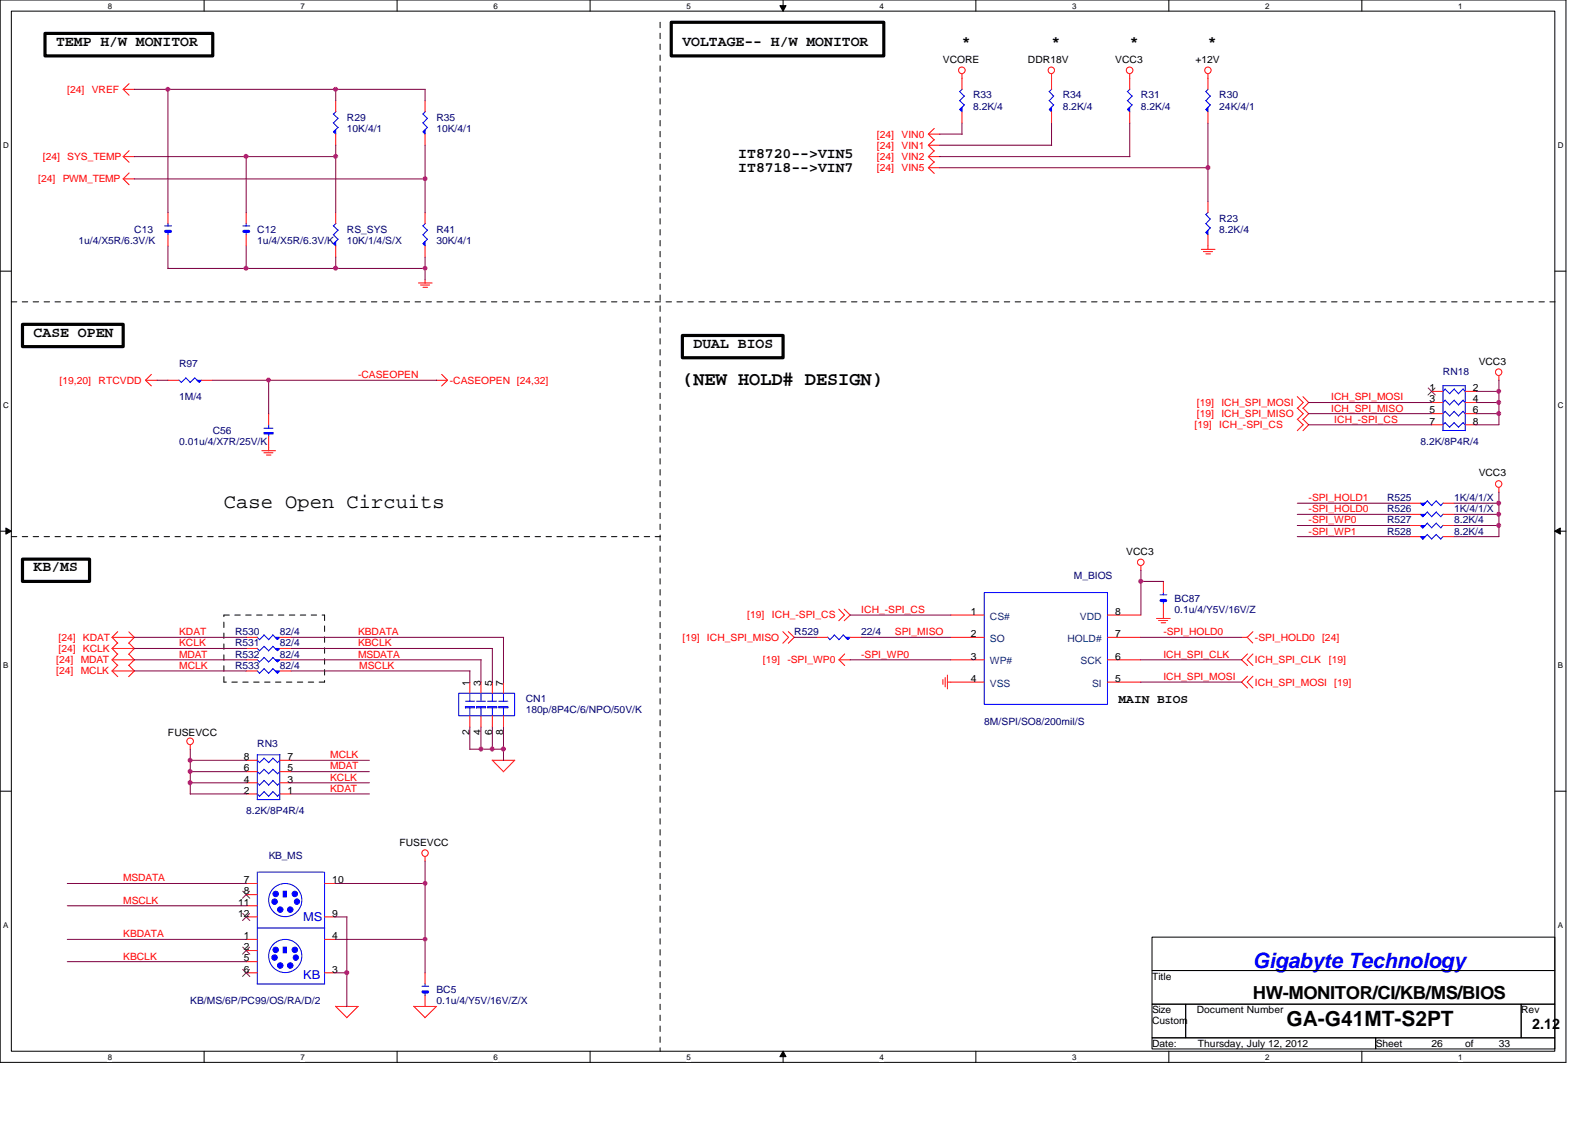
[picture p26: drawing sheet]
<svg xmlns="http://www.w3.org/2000/svg" width="297mm" height="210mm" viewBox="0 0 297 210" stroke-linecap="round" stroke-linejoin="round" font-family="sans-serif">
<defs><g id="words">
<text font-size="3.9" fill="#00f" x="233.3" y="180.2">Gigabyte Technology</text>
<text font-size="3.9" x="239.6" y="191.1">GA-G41MT-S2PT</text>
<text font-size="3.8" x="41.7" y="94.7">Case Open Circuits</text>
<text font-size="3.6" x="127.1" y="71.6">(NEW HOLD# DESIGN)</text>
<text font-size="3.3" x="233.3" y="186">HW-MONITOR/CI/KB/MS/BIOS</text>
<g font-size="2.7">
<text x="10.5" y="8.5">TEMP H/W MONITOR</text>
<text x="127.1" y="8.5">VOLTAGE-- H/W MONITOR</text>
<text x="179.1" y="8.5">*</text>
<text x="195.8" y="8.5">*</text>
<text x="210.4" y="8.5">*</text>
<text x="224.9" y="8.5">*</text>
<text x="137.5" y="29.3">IT8720--&gt;VIN5</text>
<text x="137.5" y="32.1">IT8718--&gt;VIN7</text>
<text x="6.3" y="62.7">CASE OPEN</text>
<text x="129.2" y="64.8">DUAL BIOS</text>
<text x="6.3" y="106.4">KB/MS</text>
<text x="285.4" y="191.6">2.12</text>
</g>
<text font-size="2.3" x="208.3" y="131">MAIN BIOS</text>
<g font-size="2.3" fill="#00f">
<text x="56.5" y="171.6">MS</text>
<text x="56.5" y="182.2">KB</text>
</g>
<g font-size="1.9">
<text x="175.6" y="11.7">VCORE</text>
<text x="191.4" y="11.7">DDR18V</text>
<text x="207.7" y="11.7">VCC3</text>
<text x="222.7" y="11.7">+12V</text>
<text x="275.4" y="67.9">VCC3</text>
<text x="266.2" y="72.9">1</text>
<text x="266.2" y="74.9">3</text>
<text x="266.2" y="77">5</text>
<text x="274.3" y="72.9">2</text>
<text x="274.3" y="74.9">4</text>
<text x="274.3" y="77">6</text>
<text x="266.2" y="79.1">7</text>
<text x="274.3" y="79.1">8</text>
<text x="275.4" y="88.7">VCC3</text>
<text x="209.8" y="103.3">VCC3</text>
<text x="180.8" y="114.5">1</text>
<text x="180.8" y="118.7">2</text>
<text x="207.7" y="118.7">7</text>
<text x="207.7" y="114.5">8</text>
<text x="180.8" y="122.9">3</text>
<text x="207.7" y="122.9">6</text>
<text x="87.5" y="127.7" transform="rotate(-90 87.5 127.7)">1</text>
<text x="89.5" y="127.7" transform="rotate(-90 89.5 127.7)">3</text>
<text x="91.6" y="127.7" transform="rotate(-90 91.6 127.7)">5</text>
<text x="93.7" y="127.7" transform="rotate(-90 93.7 127.7)">7</text>
<text x="180.8" y="127">4</text>
<text x="207.7" y="127">5</text>
<text x="31.3" y="137.1">FUSEVCC</text>
<text x="87.5" y="136.9" transform="rotate(-90 87.5 136.9)">2</text>
<text x="89.5" y="136.9" transform="rotate(-90 89.5 136.9)">4</text>
<text x="91.6" y="136.9" transform="rotate(-90 91.6 136.9)">6</text>
<text x="93.7" y="136.9" transform="rotate(-90 93.7 136.9)">8</text>
<text x="45.4" y="143.7">6</text>
<text x="45.4" y="141.6">8</text>
<text x="53.5" y="143.7">5</text>
<text x="53.5" y="141.6">7</text>
<text x="45.4" y="147.8">2</text>
<text x="45.4" y="145.8">4</text>
<text x="53.5" y="147.8">1</text>
<text x="53.5" y="145.8">3</text>
<text x="74.4" y="157.5">FUSEVCC</text>
<text x="45.4" y="164.5">7</text>
<text x="45.4" y="166.6">8</text>
<text x="61.9" y="164.5">10</text>
<text x="44.4" y="168.7">11</text>
<text x="44.4" y="170.7">12</text>
<text x="61.9" y="170.7">9</text>
<text x="45.4" y="174.9">1</text>
<text x="45.4" y="177">2</text>
<text x="45.4" y="179.1">5</text>
<text x="61.9" y="174.9">4</text>
<text x="45.4" y="181.1">6</text>
<text x="61.9" y="181.1">3</text>
<text x="214.5" y="182.5">Title</text>
<text x="214.5" y="190.8">Custom</text>
<text x="214.5" y="188.7">Size</text>
<text x="222.9" y="188.7">Document Number</text>
<text x="283.3" y="188.7">Rev</text>
<text x="214.5" y="195">Date:</text>
<text x="223.1" y="195">Thursday, July 12, 2012</text>
<text x="256.2" y="195">Sheet</text>
<text x="266.6" y="195">26</text>
<text x="272.9" y="195">of</text>
<text x="279.1" y="195">33</text>
</g>
<g font-size="1.9" fill="#f00">
<text x="12.5" y="17.3">[24]</text>
<text x="17.1" y="17.3">VREF</text>
<text x="8" y="29.8">[24]</text>
<text x="12.5" y="29.8">SYS_TEMP</text>
<text x="163.3" y="25.7">[24]</text>
<text x="163.3" y="27.7">[24]</text>
<text x="163.3" y="29.8">[24]</text>
<text x="167.9" y="25.7">VIN0</text>
<text x="167.9" y="27.7">VIN1</text>
<text x="167.9" y="29.8">VIN2</text>
<text x="7.1" y="34">[24]</text>
<text x="11.7" y="34">PWM_TEMP</text>
<text x="163.3" y="31.9">[24]</text>
<text x="167.9" y="31.9">VIN5</text>
<text x="11.1" y="71.5">[19,20]</text>
<text x="18.4" y="71.5">RTCVDD</text>
<text x="66.7" y="70.4">-CASEOPEN</text>
<text x="83.8" y="71.5">-CASEOPEN [24,32]</text>
<text x="222.9" y="75.6">[19]</text>
<text x="222.9" y="77.7">[19]</text>
<text x="227.5" y="75.6">ICH_SPI_MOSI</text>
<text x="227.5" y="77.7">ICH_SPI_MISO</text>
<text x="247.9" y="74.6">ICH_SPI_MOSI</text>
<text x="247.9" y="76.7">ICH_SPI_MISO</text>
<text x="222.5" y="79.8">[19]</text>
<text x="227.1" y="79.8">ICH_-SPI_CS</text>
<text x="248.5" y="78.7">ICH_-SPI_CS</text>
<text x="243.7" y="95.4">-SPI_HOLD0</text>
<text x="243.7" y="93.3">-SPI_HOLD1</text>
<text x="243.7" y="99.6">-SPI_WP1</text>
<text x="243.7" y="97.5">-SPI_WP0</text>
<text x="10.9" y="119.4">[24]</text>
<text x="15.4" y="119.4">KDAT</text>
<text x="33.4" y="118.3">KDAT</text>
<text x="66.7" y="118.3">KBDATA</text>
<text x="127.1" y="119.4">[19]</text>
<text x="131.7" y="119.4">ICH_SPI_MISO</text>
<text x="139.1" y="115.2">[19]</text>
<text x="143.8" y="115.2">ICH_-SPI_CS</text>
<text x="160.4" y="114.2">ICH_-SPI_CS</text>
<text x="166.7" y="118.3">SPI_MISO</text>
<text x="216.7" y="118.3">-SPI_HOLD0</text>
<text x="233.7" y="119.4">-SPI_HOLD0</text>
<text x="246.2" y="119.4">[24]</text>
<text x="10.5" y="125.6">[24]</text>
<text x="10.5" y="123.5">[24]</text>
<text x="10.9" y="121.5">[24]</text>
<text x="15" y="125.6">MCLK</text>
<text x="15" y="123.5">MDAT</text>
<text x="15.4" y="121.5">KCLK</text>
<text x="33.4" y="124.6">MCLK</text>
<text x="33.4" y="122.5">MDAT</text>
<text x="33.4" y="120.4">KCLK</text>
<text x="66.7" y="122.5">MSDATA</text>
<text x="66.7" y="120.4">KBCLK</text>
<text x="66.9" y="124.6">MSCLK</text>
<text x="142.1" y="123.5">[19]</text>
<text x="146.6" y="123.5">-SPI_WP0</text>
<text x="160.4" y="122.5">-SPI_WP0</text>
<text x="216.7" y="122.5">ICH_SPI_CLK</text>
<text x="233.7" y="123.5">ICH_SPI_CLK</text>
<text x="247.5" y="123.5">[19]</text>
<text x="216.7" y="126.7">ICH_SPI_MOSI</text>
<text x="233.7" y="127.7">ICH_SPI_MOSI</text>
<text x="248.5" y="127.7">[19]</text>
<text x="61.5" y="143.3">MDAT</text>
<text x="61.5" y="141.2">MCLK</text>
<text x="61.5" y="147.5">KDAT</text>
<text x="61.5" y="145.4">KCLK</text>
<text x="22.9" y="164.1">MSDATA</text>
<text x="22.9" y="168.3">MSCLK</text>
<text x="22.9" y="174.5">KBDATA</text>
<text x="22.9" y="178.7">KBCLK</text>
</g>
<g font-size="1.9" fill="#000080">
<text x="64.6" y="22.5">R29</text>
<text x="81.3" y="22.5">R35</text>
<text x="181.2" y="18.3">R33</text>
<text x="181.2" y="20.4">8.2K/4</text>
<text x="197.9" y="18.3">R34</text>
<text x="197.9" y="20.4">8.2K/4</text>
<text x="212.5" y="18.3">R31</text>
<text x="212.5" y="20.4">8.2K/4</text>
<text x="227.1" y="18.3">R30</text>
<text x="227.1" y="20.4">24K/4/1</text>
<text x="64.6" y="24.6">10K/4/1</text>
<text x="81.3" y="24.6">10K/4/1</text>
<text x="227.1" y="41.3">R23</text>
<text x="14.6" y="45.4">1u/4/X5R/6.3V/K</text>
<text x="25" y="43.3">C13</text>
<text x="47.9" y="43.3">C12</text>
<text x="47.9" y="45.4">1u/4/X5R/6.3V/K</text>
<text x="64.6" y="43.3">RS_SYS</text>
<text x="64.6" y="45.4">10K/1/4/S/X</text>
<text x="81.3" y="43.3">R41</text>
<text x="81.3" y="45.4">30K/4/1</text>
<text x="227.1" y="43.3">8.2K/4</text>
<text x="33.4" y="68.3">R97</text>
<text x="268.7" y="69.8">RN18</text>
<text x="33.4" y="74.6">1M/4</text>
<text x="33.4" y="82.9">0.01u/4/X7R/25V/K</text>
<text x="39.6" y="80.8">C56</text>
<text x="264.5" y="82.9">8.2K/8P4R/4</text>
<text x="258.3" y="93.3">R525</text>
<text x="258.3" y="95.4">R526</text>
<text x="270.8" y="93.3">1K/4/1/X</text>
<text x="270.8" y="95.4">1K/4/1/X</text>
<text x="258.3" y="97.5">R527</text>
<text x="258.3" y="99.6">R528</text>
<text x="270.8" y="97.5">8.2K/4</text>
<text x="270.8" y="99.6">8.2K/4</text>
<text x="200" y="107.9">M_BIOS</text>
<text x="218.7" y="112.1">BC87</text>
<text x="43.8" y="118.3">R530</text>
<text x="52.1" y="118.3">82/4</text>
<text x="147.9" y="118.3">R529</text>
<text x="160.4" y="118.3">22/4</text>
<text x="218.7" y="114.2">0.1u/4/Y5V/16V/Z</text>
<text x="43.8" y="124.6">R533</text>
<text x="43.8" y="122.5">R532</text>
<text x="43.8" y="120.4">R531</text>
<text x="52.1" y="124.6">82/4</text>
<text x="52.1" y="122.5">82/4</text>
<text x="52.1" y="120.4">82/4</text>
<text x="97.9" y="130.8">CN1</text>
<text x="97.9" y="132.9">180p/8P4C/6/NPO/50V/K</text>
<text x="183.3" y="135">8M/SPI/SO8/200mil/S</text>
<text x="47.9" y="139.1">RN3</text>
<text x="45.8" y="151.6">8.2K/8P4R/4</text>
<text x="50" y="160">KB_MS</text>
<text x="81.3" y="185">BC5</text>
<text x="35.4" y="187.1">KB/MS/6P/PC99/OS/RA/D/2</text>
<text x="81.3" y="187.1">0.1u/4/Y5V/16V/Z/X</text>
</g>
<g font-size="1.9" fill="#004080">
<text x="184.4" y="115.4">CS#</text>
<text x="184.4" y="119.5">SO</text>
<text x="198.8" y="119.5">HOLD#</text>
<text x="201.1" y="115.4">VDD</text>
<text x="184.4" y="123.7">WP#</text>
<text x="201.2" y="123.7">SCK</text>
<text x="184.4" y="127.9">VSS</text>
<text x="203.4" y="127.9">SI</text>
</g>
<g font-size="1.5">
<text x="20.1" y="1.6">8</text>
<text x="56" y="1.6">7</text>
<text x="91.9" y="1.6">6</text>
<text x="127.8" y="1.6">5</text>
<text x="163.8" y="1.6">4</text>
<text x="199.7" y="1.6">3</text>
<text x="235.6" y="1.6">2</text>
<text x="271.6" y="1.6">1</text>
<text x=".6" y="27.6">D</text>
<text x="290.1" y="27.6">D</text>
<text x=".6" y="76.1">C</text>
<text x="290.1" y="76.1">C</text>
<text x=".6" y="124.5">B</text>
<text x="290.1" y="124.5">B</text>
<text x=".6" y="172.9">A</text>
<text x="290.1" y="172.9">A</text>
<text x="20.1" y="197.4">8</text>
<text x="56" y="197.4">7</text>
<text x="91.9" y="197.4">6</text>
<text x="127.8" y="197.4">5</text>
<text x="163.8" y="197.4">4</text>
<text x="199.7" y="197.4">3</text>
<text x="235.6" y="197.4">2</text>
<text x="271.6" y="197.4">1</text>
</g>
</g></defs>
<path d="M0 0h291.6v197.9h-291.6zM2.1 2.1h287.5v193.7h-287.5z" fill="none" stroke="#000" stroke-width=".19"/>
<g fill="#fff">
<path d="M20.1 .3h.8v1.6h-.8z"/>
<path d="M20.1 196h.8v1.7h-.8z"/>
</g>
<path d="M38 0v2.1M38 195.8v2.1" fill="none" stroke="#000" stroke-width=".19"/>
<g fill="#fff">
<path d="M56 .3h.8v1.6h-.8z"/>
<path d="M56 196h.8v1.7h-.8z"/>
</g>
<path d="M74 0v2.1M74 195.8v2.1" fill="none" stroke="#000" stroke-width=".19"/>
<g fill="#fff">
<path d="M91.9 .3h.8v1.6h-.8z"/>
<path d="M91.9 196h.8v1.7h-.8z"/>
</g>
<path d="M109.9 0v2.1M109.9 195.8v2.1" fill="none" stroke="#000" stroke-width=".19"/>
<g fill="#fff">
<path d="M127.8 .3h.8v1.6h-.8z"/>
<path d="M127.8 196h.8v1.7h-.8z"/>
</g>
<path d="M145.2 1.1h1.2l-.6 1zM145.8 0v2.1M145.8 195.8l.6 1h-1.2zM145.8 195.8v2.1" fill="none" stroke="#000" stroke-width=".19"/>
<path d="M145.2 1.1h1.2l-.6 1zM145.8 195.8l.6 1h-1.2z" fill="#000"/>
<g fill="#fff">
<path d="M163.8 .3h.8v1.6h-.8z"/>
<path d="M163.8 196h.8v1.7h-.8z"/>
</g>
<path d="M181.7 0v2.1M181.7 195.8v2.1" fill="none" stroke="#000" stroke-width=".19"/>
<g fill="#fff">
<path d="M199.7 .3h.8v1.6h-.8z"/>
<path d="M199.7 196h.8v1.7h-.8z"/>
</g>
<path d="M217.7 0v2.1M217.7 195.8v2.1" fill="none" stroke="#000" stroke-width=".19"/>
<g fill="#fff">
<path d="M235.6 .3h.8v1.6h-.8z"/>
<path d="M235.6 196h.8v1.7h-.8z"/>
</g>
<path d="M253.6 0v2.1M253.6 195.8v2.1" fill="none" stroke="#000" stroke-width=".19"/>
<g fill="#fff">
<path d="M271.6 .3h.8v1.6h-.8z"/>
<path d="M271.6 196h.8v1.7h-.8z"/>
<path d="M.6 26.3h1v1.6h-1z"/>
<path d="M290.1 26.3h1.1v1.6h-1.1z"/>
<path d="M.6 74.7h1v1.7h-1z"/>
<path d="M290.1 74.7h1.1v1.7h-1.1z"/>
</g>
<path d="M0 50.5h2.1M289.6 50.5h2" fill="none" stroke="#000" stroke-width=".19"/>
<g fill="#fff">
<path d="M.6 123.1h1v1.7h-1z"/>
<path d="M290.1 123.1h1v1.7h-1z"/>
</g>
<path d="M0 98.9h2.1M1.1 98.3l1 .6-1 .6zM289.6 98.9l1-.6v1.2zM289.6 98.9h2" fill="none" stroke="#000" stroke-width=".19"/>
<path d="M1.1 98.3l1 .6-1 .6zM289.6 98.9l1-.6v1.2z" fill="#000"/>
<g fill="#fff">
<path d="M.6 171.6h1v1.6h-1z"/>
<path d="M290.1 171.6h1v1.6h-1z"/>
</g>
<path d="M0 147.4h2.1M289.6 147.4h2M214.5 174.5h75.1v6.3h-75.1zM214.5 180.8h75.1v6.2h-75.1zM214.5 187h6.3v6.3h-6.3zM214.5 193.3h41.7v2.1h-41.7zM220.8 187h62.5v6.3h-62.5zM256.2 193.3h33.4v2.1h-33.4zM283.3 187h6.3v6.3h-6.3z" fill="none" stroke="#000" stroke-width=".19"/>
<path d="M122.9 4.1v191.7M2.1 56.2h287.5M2.1 99.9h120.9M41.7 114.6h18.7M60.4 114.6v12.4M41.7 127v-12.4M60.4 127h-18.7" fill="none" stroke="#000" stroke-width=".19" stroke-dasharray="1 1 1 1 1 1 1 1"/>
<path d="M8.4 6.2h31.2v4.2h-31.2zM125 4.1h39.6v6.3h-39.6zM4.2 60.4h18.7v4.2h-18.7zM127.1 62.5h18.7v4.1h-18.7zM4.2 104.1h12.5v4.2h-12.5z" fill="none" stroke="#000" stroke-width=".59"/>
<g fill="none" stroke="#f00" stroke-width=".19">
<path d="M22.9 16.6h2.2M22.9 16.6l1.1 1.1M24 15.6l-1.1 1M179.2 13.8v.8M195.8 13.8v.8M210.4 13.8v.8M225 13.8v.8M22.9 29.2h2.2M22.9 29.2l1.1 1M22.9 33.3h2.2M22.9 33.3l1.1 1.1M24 28.1l-1.1 1.1"/>
<path d="M24 32.2l-1.1 1.1M172.9 29.2h2.1M172.9 25h2.1M172.9 25l1.1 1.1M172.9 27.1h2.1M172.9 27.1l1.1 1.1M172.9 29.2l1.1 1M172.9 31.2h2.1M172.9 31.2l1.1 1.1M174 23.9l-1.1 1.1M174 26l-1.1 1.1M174 28.1l-1.1 1.1"/>
<path d="M174 30.1l-1.1 1.1M77.9 52.7h2.6M78.3 53.1h1.7M78.8 53.5h.8M79.2 52.1v.6M223.7 46.4h2.6M224.1 46.9h1.7M224.6 47.3h.8M225 45.8v.7M27.1 70.8h2.1M27.1 70.8l1.1 1.1M28.2 69.7l-1.1 1.1"/>
<path d="M81.2 70.8h2.2M82.3 69.7l1.1 1.1M83.4 70.8l-1.1 1.1M241.6 73.9l1.1 1.1-1.1 1.1M241.6 78.1l1.1 1-1.1 1.1M241.6 76l1.1 1-1.1 1.1M242.7 73.9l1 1.1-1 1.1M242.7 78.1l1 1-1 1.1M242.7 76l1 1-1 1.1M279.1 70v.9M48.8 83.9h2.5M49.1 84.3h1.7"/>
<path d="M49.6 84.8h.9M50 83.3v.7M279.1 90.8v.9M20.9 118.7h4.1l-1 1.1M20.9 118.7l1 1.1M21.9 117.6l-1 1.1M21.9 119.7l-1 1.1M24 117.7l1.1 1M24 119.8l1.1 1M145.8 117.6l1.1 1.1-1.1 1.1M146.8 117.6l1.1 1.1-1.1 1.1M156.2 113.5l1.1 1.1-1.1 1"/>
<path d="M157.2 113.5l1.1 1.1-1.1 1M212.5 105.4v.9M215.4 115.2h2.5M215.8 115.6h1.7M216.2 116h.9M216.7 108.3v2.1M216.7 112.5v2.7M231.2 118.7h1.1M232.2 118.7l1.1 1.1M233.3 117.6l-1 1.1M20.9 120.8h4.1l-1 1.1M20.9 120.8l1 1.1"/>
<path d="M20.9 125h4.1l-1 1M20.9 125l1 1M20.9 122.9h4.1l-1 1.1M20.9 122.9l1 1.1M21.9 123.9l-1 1.1M21.9 121.8l-1 1.1M24 123.9l1.1 1.1M24 121.8l1.1 1.1M35.4 138.7v.9M156.2 122.9h2.2M156.2 122.9l1.1 1.1M157.3 121.8l-1.1 1.1"/>
<path d="M175.6 126.6v.9M176 126.2v1.7M176.4 127h.7M176.4 125.7v2.6M232.3 121.8l-1.1 1.1 1.1 1.1M232.3 125.9l-1.1 1.1 1.1 1.1M233.3 121.8l-1 1.1 1 1.1M233.3 125.9l-1 1.1 1 1.1M79.2 159.6v.8M91.6 141.6l2.2 2.1M91.7 141.6h4.2M95.8 141.6l-2.1 2.2"/>
<path d="M62.5 187.4l2.1 2.1M62.5 187.5h4.2M66.7 187.5l-2.1 2.1M77 187.4l2.2 2.1M77.1 187.5h4.2M81.3 187.5l-2.2 2.1"/>
<circle cx="179.1" cy="13.1" r=".62"/>
<circle cx="195.8" cy="13.1" r=".6"/>
<circle cx="210.4" cy="13.1" r=".62"/>
<circle cx="224.9" cy="13.1" r=".6"/>
<circle cx="279.1" cy="69.3" r=".6"/>
<circle cx="279.1" cy="90.1" r=".6"/>
<circle cx="212.5" cy="104.7" r=".61"/>
<circle cx="35.4" cy="138.1" r=".62"/>
<circle cx="79.2" cy="158.9" r=".6"/>
</g>
<path d="M264.5 93.7l.5 .5M265.8 93.3l.9 .9M265.8 93.3l-.8 .8M267.5 93.3l.8 .9M267.5 93.3l-.9 .8M268.8 93.7l-.5 .4M216 110.8h1.3M216.7 110.3v.5M216.7 111.8v.7" fill="none" stroke="#00f" stroke-width=".19"/>
<path d="M216.2 111.8h.9" fill="none" stroke="#00f" stroke-width=".59"/>
<path d="M264.5 93.7h.9l-.4 .4 .4-.4-.4 .4z" fill-rule="evenodd" fill="#00f"/>
<path d="M264.5 95.8l.5 .5M264.5 93.7h.9l-.4 .4 .4-.4-.4 .4zM265.8 95.4l.9 .9M265.8 95.3l-.8 .9M267.5 95.4l.8 .9M267.5 95.3l-.9 .9M268.8 95.8l-.5 .4" fill="none" stroke="#00f" stroke-width=".19"/>
<path d="M262.5 93.7h2M268.7 93.7h2.1" fill="none" stroke="#f00" stroke-width=".19"/>
<path d="M264.5 95.8h.9l-.4 .4 .4-.4-.4 .4z" fill-rule="evenodd" fill="#00f"/>
<path d="M264.5 97.9l.5 .4M264.5 95.8h.9l-.4 .4 .4-.4-.4 .4zM265.8 97.5l.9 .8M265.8 97.4l-.8 .9M267.5 97.5l.8 .8M267.5 97.4l-.9 .9M268.8 97.8l-.5 .5" fill="none" stroke="#00f" stroke-width=".19"/>
<path d="M262.5 95.8h2M268.7 95.8h2.1" fill="none" stroke="#f00" stroke-width=".19"/>
<path d="M264.5 97.9h.9l-.4 .4 .4-.4-.4 .4z" fill-rule="evenodd" fill="#00f"/>
<path d="M264.5 97.9h.9l-.4 .4 .4-.4-.4 .4zM154.1 118.7l.5 .4M155.4 118.2l.8 .9M155.4 118.3l-.9 .9M157.1 118.3l-.9 .9" fill="none" stroke="#00f" stroke-width=".19"/>
<path d="M262.5 97.9h2M268.7 97.9h2.1" fill="none" stroke="#f00" stroke-width=".19"/>
<path d="M157.5 118.7h.8l-.4 .4z" fill-rule="evenodd" fill="#00f"/>
<g fill="none" stroke="#00f" stroke-width=".19">
<path d="M269.1 72.5l.9 .9M269.1 74.5l.9 .9M269.1 76.6l.9 .9M269.1 78.7l.9 .9M269.2 72.4l-.5 .5M269.2 74.5l-.5 .5M269.2 76.6l-.5 .4M269.2 78.7l-.5 .4M270.8 72.5l.8 .9M270.8 74.5l.8 .9M270.8 76.6l.8 .9M270.8 78.7l.8 .9"/>
<path d="M270.8 72.4l-.8 .9M270.8 74.5l-.8 .9M270.8 76.6l-.8 .9M270.8 78.7l-.8 .8M272.5 72.5l.4 .4M272.5 74.5l.4 .5M272.5 76.6l.4 .5M272.5 78.7l.4 .5M272.5 72.4l-.9 .9M272.5 74.5l-.9 .9M272.5 76.6l-.9 .9M272.5 78.7l-.9 .8"/>
<path d="M272.9 71.8v8.4M272.9 71.8h-4.2v8.4M268.7 80.2h4.2M157 118.2l.9 .9M157.5 118.7h.8l-.4 .4zM47.9 124.9l.4 .5M49.1 124.5l.9 .9M49.2 124.5l-.9 .9M50.8 124.5l-.8 .9"/>
</g>
<path d="M266.6 72.9h2.1M266.6 75h2.1M266.6 77h2.1M266.6 79.1h2.1M272.9 72.9h2.1M272.9 75h2.1M272.9 77h2.1M272.9 79.1h2.1M152.1 118.7h2.1M158.3 118.7h2.1" fill="none" stroke="#f00" stroke-width=".19"/>
<path d="M266 72.3l1.3 1.3M267.2 72.3l-1.3 1.3" fill="none" stroke="#804000" stroke-width=".19"/>
<path d="M51.3 125h.8l-.4 .4z" fill-rule="evenodd" fill="#00f"/>
<path d="M47.9 122.9l.4 .4M50 123.3l-.9-.9-.8 .9M50.8 124.5l.9 .9M50.8 122.5l-.8 .8M51.3 125h.8l-.4 .4z" fill="none" stroke="#00f" stroke-width=".19"/>
<path d="M45.8 125h2.1M52.1 125h2.1" fill="none" stroke="#f00" stroke-width=".19"/>
<path d="M51.3 122.9h.8l-.4 .4z" fill-rule="evenodd" fill="#00f"/>
<path d="M47.9 120.7l.4 .5M49.1 120.4l.9 .8M49.2 120.4l-.9 .8M50.8 122.4l.9 .9M50.8 120.4l-.8 .8M51.3 122.9h.8l-.4 .4z" fill="none" stroke="#00f" stroke-width=".19"/>
<path d="M45.8 122.9h2.1M52.1 122.9h2.1" fill="none" stroke="#f00" stroke-width=".19"/>
<path d="M51.3 120.8h.8l-.4 .4z" fill-rule="evenodd" fill="#00f"/>
<path d="M47.9 118.7l.4 .4M50 119.1l-.9-.9-.8 1M50.8 118.3l-.8 .9M50.8 120.4l.9 .8M51.3 120.8h.8l-.4 .4z" fill="none" stroke="#00f" stroke-width=".19"/>
<path d="M45.8 120.8h2.1M52.1 120.8h2.1" fill="none" stroke="#f00" stroke-width=".19"/>
<path d="M51.3 118.7h.8l-.4 .4z" fill-rule="evenodd" fill="#00f"/>
<g fill="none" stroke="#00f" stroke-width=".19">
<path d="M50.8 118.2l.9 .9M51.3 118.7h.8l-.4 .4zM47.9 172.8h12.6"/>
<circle cx="53.1" cy="178" r="3.1"/>
</g>
<path d="M45.8 118.7h2.1M52.1 118.7h2.1" fill="none" stroke="#f00" stroke-width=".19"/>
<circle cx="51.1" cy="167.9" r=".51" fill="#00f"/>
<circle cx="51.1" cy="167.9" r=".51" fill="none" stroke="#00f" stroke-width=".19"/>
<circle cx="55.3" cy="167.9" r=".5" fill="#00f"/>
<circle cx="55.3" cy="167.9" r=".5" fill="none" stroke="#00f" stroke-width=".19"/>
<circle cx="52.2" cy="169.4" r=".51" fill="#00f"/>
<circle cx="52.2" cy="169.4" r=".51" fill="none" stroke="#00f" stroke-width=".19"/>
<circle cx="54.1" cy="169.4" r=".51" fill="#00f"/>
<circle cx="54.1" cy="169.4" r=".51" fill="none" stroke="#00f" stroke-width=".19"/>
<circle cx="54.9" cy="166.5" r=".51" fill="#00f"/>
<circle cx="54.9" cy="166.5" r=".51" fill="none" stroke="#00f" stroke-width=".19"/>
<circle cx="51.3" cy="166.5" r=".51" fill="#00f"/>
<circle cx="51.3" cy="166.5" r=".51" fill="none" stroke="#00f" stroke-width=".19"/>
<path d="M52.7 166h.6v1h-.6z" fill-rule="evenodd" fill="#00f"/>
<g fill="none" stroke="#00f" stroke-width=".19">
<path d="M52.7 166h.6v1h-.6z"/>
<circle cx="53.1" cy="167.6" r="3.1"/>
</g>
<circle cx="51.3" cy="176.9" r=".51" fill="#00f"/>
<circle cx="51.3" cy="176.9" r=".51" fill="none" stroke="#00f" stroke-width=".19"/>
<circle cx="51.1" cy="178.3" r=".51" fill="#00f"/>
<circle cx="51.1" cy="178.3" r=".51" fill="none" stroke="#00f" stroke-width=".19"/>
<circle cx="52.2" cy="179.8" r=".51" fill="#00f"/>
<circle cx="52.2" cy="179.8" r=".51" fill="none" stroke="#00f" stroke-width=".19"/>
<circle cx="54.1" cy="179.8" r=".51" fill="#00f"/>
<circle cx="54.1" cy="179.8" r=".51" fill="none" stroke="#00f" stroke-width=".19"/>
<circle cx="54.9" cy="176.9" r=".51" fill="#00f"/>
<circle cx="54.9" cy="176.9" r=".51" fill="none" stroke="#00f" stroke-width=".19"/>
<circle cx="55.1" cy="178.3" r=".5" fill="#00f"/>
<circle cx="55.1" cy="178.3" r=".5" fill="none" stroke="#00f" stroke-width=".19"/>
<path d="M52.7 176.4h.6v1.1h-.6z" fill-rule="evenodd" fill="#00f"/>
<g fill="none" stroke="#00f" stroke-width=".19">
<path d="M49.1 79.8h1.7M50 79.1v.7M49.2 80.6h1.7M50 80.6v.7M183.3 110.4h22.9v20.8h-22.9zM85.4 129.1h10.4v4.2h-10.4zM86.7 131.6h1.6M86.7 130.6h1.7M86.7 131.6v.3M87.5 129.1v1.5M87.5 131.8v1.5M88.3 131.6v.2h-1.6"/>
<path d="M88.7 130.6h1.7M88.7 131.6h1.7M88.7 131.8h1.8M88.8 131.6v.3M89.6 129.1v1.5M89.6 131.8v1.5M90.4 131.6v.2M90.8 130.6h1.7M90.8 131.6h1.7M90.8 131.8h1.7M90.8 131.6v.3M91.7 129.1v1.5"/>
<path d="M91.7 131.8v1.5M92.5 131.6v.2M92.9 130.6h1.7M92.9 131.6h1.7M92.9 131.8h1.7M92.9 131.6v.2M93.8 129.1v1.5M93.8 131.8v1.5M94.6 131.6v.2M47.9 147.8l.4 .5M47.9 145.8l.4 .4M47.9 143.7l.4 .4"/>
<path d="M47.9 141.6l.4 .4M47.9 140.5v8.4M47.9 140.6h4.3M49.1 147.4l.9 .9M49.1 143.3l.9 .8M49.1 141.2l.9 .8M49.2 147.4l-.9 .9M49.2 143.3l-.9 .8M49.2 141.2l-.9 .9M50 146.2l-.8-.8-.9 .9M50.8 147.4l.9 .9M50.8 145.3l.9 .9"/>
<path d="M50.8 143.3l.9 .8M50.8 141.2l.9 .8M50.8 147.4l-.8 .9M50.8 145.4l-.8 .9M50.8 143.3l-.8 .8M50.8 141.2l-.8 .9M52.1 147.9l-.5 .4M52.1 145.8l-.5 .5M52.1 143.7l-.5 .4M52.1 141.6l-.5 .5M52.1 140.5v8.4h-4.2M47.9 162.4v20.9"/>
<path d="M48.1 162.4h12.2M52.7 176.4h.6v1.1h-.6zM60.4 162.4v20.9M47.9 183.3h12.5M78.6 183.7h1.2M79.2 183.2v.5M79.2 184.7v.7"/>
</g>
<g fill="none" stroke="#f00" stroke-width=".19">
<path d="M177.1 118.7h6.2M177.1 114.6h6.2M206.2 118.7h6.3M206.2 114.6h6.3M87.5 127v2.1M87.5 133.3v2.1M89.6 127v2.1M89.6 133.3v2.1M91.7 127v2.1M91.7 133.3v2.1M93.8 127v2.1M93.8 133.3v2.1"/>
<path d="M177.1 122.9h6.2M177.1 127h6.2M206.2 122.9h6.3M206.2 127h6.3M45.8 147.9h2.1M45.8 145.8h2.1M45.8 143.7h2.1M45.8 141.6h2.1M52.1 147.9h2.1M52.1 145.8h2.1M52.1 143.7h2.1M52.1 141.6h2.1"/>
<path d="M45.8 175h2.1M45.8 177h2.1M45.8 179.1h2.1M45.8 164.5h2.1M45.8 166.6h2.1M45.8 170.8h2.1M45.8 168.7h2.1M60.4 175h2.1M60.4 164.5h2.1M60.4 170.8h2.1M45.8 181.2h2.1M60.4 181.2h2.1"/>
<path d="M79.2 181.2v2.1M79.2 185.4v2.1"/>
</g>
<path d="M45.2 176.4l1.3 1.3M45.2 166l1.3 1.3M45.2 170.1l1.3 1.3M46.5 176.4l-1.3 1.3M46.5 166l-1.3 1.3M46.5 170.1l-1.3 1.3M45.2 180.6l1.3 1.3M46.5 180.6l-1.3 1.3" fill="none" stroke="#804000" stroke-width=".19"/>
<path d="M78.8 184.7h.8" fill="none" stroke="#00f" stroke-width=".59"/>
<path d="M49.2 80.6h1.6v.2h-1.6z" fill-rule="evenodd" fill="#00f"/>
<path d="M45.2 42.1h1.3M45.8 41.6v.5M45.8 43.1v.6M62.1 43.7l.8 .9M62.1 42l.8 .9M62.6 41.6l-.5 .5M63 42.8l-.9 .9M49.2 80.6h1.6v.2h-1.6z" fill="none" stroke="#00f" stroke-width=".19"/>
<path d="M45.8 39.6v2.1M45.8 43.7v2.1M50 77v2.1M50 81.2v2.1" fill="none" stroke="#f00" stroke-width=".19"/>
<path d="M45.4 43.1h.9" fill="none" stroke="#00f" stroke-width=".59"/>
<path d="M62.1 45.4l.4-.4v.8z" fill-rule="evenodd" fill="#00f"/>
<path d="M78.7 22.9l.9 .8M78.7 21.2l.9 .9M79.2 20.8l-.4 .5M79.6 22l-.8 .9M62.1 45.4l.4-.4v.8zM63 44.5l-.9 .9" fill="none" stroke="#00f" stroke-width=".19"/>
<path d="M62.5 39.6v2.1M62.5 45.8v2.1" fill="none" stroke="#f00" stroke-width=".19"/>
<path d="M78.8 24.6l.4-.4v.8z" fill-rule="evenodd" fill="#00f"/>
<path d="M78.8 24.6l.4-.4v.8zM79.6 23.7l-.8 .9M33.3 70.8l.5 .4M34.6 70.4l.8 .8M34.6 70.4l-.9 .8M36.3 70.4l-.9 .8" fill="none" stroke="#00f" stroke-width=".19"/>
<path d="M79.2 18.8v2M79.2 25v2.1" fill="none" stroke="#f00" stroke-width=".19"/>
<path d="M36.7 70.8h.8l-.4 .4z" fill-rule="evenodd" fill="#00f"/>
<path d="M178.7 18.7l.9 .9M178.7 17l.9 .9M179.2 16.6l-.5 .5M179.6 17.9l-.9 .9M36.2 70.4l.9 .8M36.7 70.8h.8l-.4 .4z" fill="none" stroke="#00f" stroke-width=".19"/>
<path d="M31.3 70.8h2.1M37.5 70.8h2.1" fill="none" stroke="#f00" stroke-width=".19"/>
<path d="M178.7 20.4l.5-.4v.8z" fill-rule="evenodd" fill="#00f"/>
<path d="M179.6 19.5l-.9 .9M209.9 18.7l.9 .9M209.9 17l.9 .9M210.4 16.6l-.4 .5M210.9 17.9l-.9 .9M178.7 20.4l.5-.4v.8zM30.6 42.1h1.4M31.3 41.6v.5M31.3 43.1v.6" fill="none" stroke="#00f" stroke-width=".19"/>
<path d="M179.2 14.6v2M31.3 39.6v2.1M179.2 20.8v2.1M31.3 43.7v2.1" fill="none" stroke="#f00" stroke-width=".19"/>
<path d="M30.9 43.1h.8" fill="none" stroke="#00f" stroke-width=".59"/>
<path d="M210 20.4l.4-.4v.8z" fill-rule="evenodd" fill="#00f"/>
<path d="M210.9 19.5l-.9 .9M224.5 18.7l.9 .9M224.5 17l.9 .9M225 16.6l-.4 .5M225.4 17.9l-.8 .9M210 20.4l.4-.4v.8z" fill="none" stroke="#00f" stroke-width=".19"/>
<path d="M210.4 14.6v2M210.4 20.8v2.1" fill="none" stroke="#f00" stroke-width=".19"/>
<path d="M225 20v.8l-.4-.4z" fill-rule="evenodd" fill="#00f"/>
<path d="M195.4 18.7l.8 .9M195.4 17l.8 .9M195.9 16.6l-.5 .5M196.3 17.9l-.9 .9M225 20v.8l-.4-.4zM225.4 19.5l-.8 .9" fill="none" stroke="#00f" stroke-width=".19"/>
<path d="M225 14.6v2M225 20.8v2.1" fill="none" stroke="#f00" stroke-width=".19"/>
<path d="M195.4 20.4l.4-.4v.8z" fill-rule="evenodd" fill="#00f"/>
<path d="M196.3 19.5l-.9 .9M195.4 20.4l.4-.4v.8zM224.5 39.9l.9 .9M225 39.5l-.4 .5M224.5 41.6l.9 .9M225.4 40.8l-.8 .9" fill="none" stroke="#00f" stroke-width=".19"/>
<path d="M195.8 14.6v2M195.8 20.8v2.1" fill="none" stroke="#f00" stroke-width=".19"/>
<path d="M225 42.9v.8l-.4-.4z" fill-rule="evenodd" fill="#00f"/>
<path d="M62.1 22.9l.8 .8M62.1 21.2l.8 .9M62.6 20.8l-.5 .5M63 22l-.9 .9M225 42.9v.8l-.4-.4zM225.4 42.4l-.8 .9" fill="none" stroke="#00f" stroke-width=".19"/>
<path d="M225 37.5v2.1M225 43.7v2.1" fill="none" stroke="#f00" stroke-width=".19"/>
<path d="M62.1 24.6l.4-.4v.8z" fill-rule="evenodd" fill="#00f"/>
<path d="M62.1 24.6l.4-.4v.8zM63 23.7l-.9 .9M78.7 43.7l.9 .9M78.7 42l.9 .9M79.2 41.6l-.4 .5M79.6 42.8l-.8 .9" fill="none" stroke="#00f" stroke-width=".19"/>
<path d="M62.5 18.8v2M62.5 25v2.1" fill="none" stroke="#f00" stroke-width=".19"/>
<path d="M78.8 45.4l.4-.4v.8z" fill-rule="evenodd" fill="#00f"/>
<path d="M78.8 45.4l.4-.4v.8zM79.6 44.5l-.8 .9M264.5 99.9l.5 .5M265.8 99.6l.9 .8M265.8 99.5l-.8 .9M267.5 99.6l.8 .8M267.5 99.5l-.9 .9M268.8 99.9l-.5 .5" fill="none" stroke="#00f" stroke-width=".19"/>
<path d="M79.2 39.6v2.1M79.2 45.8v2.1" fill="none" stroke="#f00" stroke-width=".19"/>
<path d="M264.5 99.9h.9l-.4 .5 .4-.5-.4 .5z" fill-rule="evenodd" fill="#00f"/>
<path d="M264.5 99.9h.9l-.4 .5 .4-.5-.4 .5z" fill="none" stroke="#00f" stroke-width=".19"/>
<path d="M262.5 99.9h2M268.7 99.9h2.1" fill="none" stroke="#f00" stroke-width=".19"/>
<g fill="none" stroke="#800040" stroke-width=".19">
<path d="M25 16.6h54.2M31.3 16.6v23M62.5 16.6v2.2M79.2 16.6v2.2M25 33.3h54.2M25 29.2h37.6M45.8 29.2v10.4M62.5 27v12.6M79.2 27.1v12.5M175 29.2h35.4M175 27.1h20.9M175 25h4.2"/>
<path d="M175 31.2h50M179.2 22.9v2.1M195.8 22.9v4.2M210.4 22.9v6.3M225 22.9v14.6M31.2 50h48M31.3 45.8v4.2M45.8 45.8v4.2M62.5 47.8v2.2M79.2 47.9v4.2M29.2 70.8h2.1M39.6 70.8h41.7"/>
<path d="M50 70.8v6.3M243.7 75h22.9M243.7 79.1h22.9M243.7 77h22.9M274.9 75h4.2M274.9 77h4.2M274.9 72.9h4.2M279.1 70.8v8.3h-4.2M241.6 95.8h20.9M241.6 99.9h20.9M241.6 97.9h20.9M241.6 93.7h20.9"/>
<path d="M270.8 95.8h8.3M270.8 97.9h8.3M270.8 93.7h8.3M279.1 91.6v8.3h-8.3M25 118.7h20.9M54.2 118.7h39.6M93.8 118.7v8.4M147.9 118.7h4.2M158.3 114.6h18.8M160.4 118.7h16.7M212.4 118.7h18.8M212.5 108.3h4.2"/>
<path d="M212.5 106.2v8.4M25 125h20.9M25 122.9h20.9M25 120.8h20.9M35.4 139.5v8.4M54.2 125h33.3M54.2 122.9h35.4M54.2 120.8h37.5M87.5 125v2.1M87.5 135.4v4.2M87.5 139.5h6.3M89.6 122.9v4.2"/>
<path d="M89.6 135.4v4.2M91.7 120.8v6.3M91.7 135.4v4.2M93.8 135.4v6.2M158.3 122.9h18.8M212.4 122.9h18.8M212.4 127h18.8M35.4 141.6h10.5M35.4 145.8h10.5M35.4 143.7h10.5M35.4 147.9h10.5M54.2 141.6h14.6"/>
<path d="M54.2 145.8h14.6M54.2 143.7h14.6M54.2 147.9h14.6M12.5 175h33.4M12.5 179.1h33.4M12.5 168.7h33.4M12.5 164.5h33.4M62.5 175h16.7M62.5 164.5h16.7M62.5 170.8h2.1M64.6 170.8v16.7M79.2 160.4v20.8"/>
<path d="M62.5 181.2h2.1"/>
</g>
<circle cx="50" cy="70.8" r=".38" fill="#f0f"/>
<circle cx="50" cy="70.8" r=".38" fill="none" stroke="#f0f" stroke-width=".19"/>
<circle cx="31.3" cy="16.6" r=".39" fill="#f0f"/>
<circle cx="31.3" cy="16.6" r=".39" fill="none" stroke="#f0f" stroke-width=".19"/>
<circle cx="79.2" cy="33.3" r=".39" fill="#f0f"/>
<circle cx="79.2" cy="33.3" r=".39" fill="none" stroke="#f0f" stroke-width=".19"/>
<circle cx="62.5" cy="16.6" r=".39" fill="#f0f"/>
<circle cx="62.5" cy="16.6" r=".39" fill="none" stroke="#f0f" stroke-width=".19"/>
<circle cx="45.8" cy="29.1" r=".39" fill="#f0f"/>
<circle cx="45.8" cy="29.1" r=".39" fill="none" stroke="#f0f" stroke-width=".19"/>
<circle cx="62.5" cy="29.1" r=".39" fill="#f0f"/>
<circle cx="62.5" cy="29.1" r=".39" fill="none" stroke="#f0f" stroke-width=".19"/>
<circle cx="224.9" cy="31.2" r=".39" fill="#f0f"/>
<circle cx="224.9" cy="31.2" r=".39" fill="none" stroke="#f0f" stroke-width=".19"/>
<circle cx="35.4" cy="141.6" r=".39" fill="#f0f"/>
<circle cx="35.4" cy="141.6" r=".39" fill="none" stroke="#f0f" stroke-width=".19"/>
<circle cx="35.4" cy="145.8" r=".4" fill="#f0f"/>
<circle cx="35.4" cy="145.8" r=".4" fill="none" stroke="#f0f" stroke-width=".19"/>
<circle cx="35.4" cy="143.7" r=".39" fill="#f0f"/>
<circle cx="35.4" cy="143.7" r=".39" fill="none" stroke="#f0f" stroke-width=".19"/>
<circle cx="93.7" cy="139.5" r=".4" fill="#f0f"/>
<circle cx="93.7" cy="139.5" r=".4" fill="none" stroke="#f0f" stroke-width=".19"/>
<circle cx="89.6" cy="139.5" r=".39" fill="#f0f"/>
<circle cx="89.6" cy="139.5" r=".39" fill="none" stroke="#f0f" stroke-width=".19"/>
<circle cx="91.6" cy="139.5" r=".39" fill="#f0f"/>
<circle cx="91.6" cy="139.5" r=".39" fill="none" stroke="#f0f" stroke-width=".19"/>
<circle cx="79.2" cy="164.5" r=".38" fill="#f0f"/>
<circle cx="79.2" cy="164.5" r=".38" fill="none" stroke="#f0f" stroke-width=".19"/>
<circle cx="79.2" cy="174.9" r=".38" fill="#f0f"/>
<circle cx="79.2" cy="174.9" r=".38" fill="none" stroke="#f0f" stroke-width=".19"/>
<circle cx="64.6" cy="181.2" r=".4" fill="#f0f"/>
<circle cx="64.6" cy="181.2" r=".4" fill="none" stroke="#f0f" stroke-width=".19"/>
<circle cx="279.1" cy="77" r=".39" fill="#f0f"/>
<circle cx="279.1" cy="77" r=".39" fill="none" stroke="#f0f" stroke-width=".19"/>
<circle cx="279.1" cy="74.9" r=".39" fill="#f0f"/>
<circle cx="279.1" cy="74.9" r=".39" fill="none" stroke="#f0f" stroke-width=".19"/>
<circle cx="45.8" cy="49.9" r=".39" fill="#f0f"/>
<circle cx="45.8" cy="49.9" r=".39" fill="none" stroke="#f0f" stroke-width=".19"/>
<circle cx="279.1" cy="72.9" r=".39" fill="#f0f"/>
<circle cx="279.1" cy="72.9" r=".39" fill="none" stroke="#f0f" stroke-width=".19"/>
<circle cx="79.2" cy="49.9" r=".38" fill="#f0f"/>
<circle cx="79.2" cy="49.9" r=".38" fill="none" stroke="#f0f" stroke-width=".19"/>
<circle cx="62.5" cy="49.9" r=".39" fill="#f0f"/>
<circle cx="62.5" cy="49.9" r=".39" fill="none" stroke="#f0f" stroke-width=".19"/>
<circle cx="279.1" cy="93.7" r=".39" fill="#f0f"/>
<circle cx="279.1" cy="93.7" r=".39" fill="none" stroke="#f0f" stroke-width=".19"/>
<circle cx="279.1" cy="97.8" r=".39" fill="#f0f"/>
<circle cx="279.1" cy="97.8" r=".39" fill="none" stroke="#f0f" stroke-width=".19"/>
<circle cx="279.1" cy="95.8" r=".39" fill="#f0f"/>
<circle cx="279.1" cy="95.8" r=".39" fill="none" stroke="#f0f" stroke-width=".19"/>
<circle cx="212.4" cy="108.3" r=".4" fill="#f0f"/>
<circle cx="212.4" cy="108.3" r=".4" fill="none" stroke="#f0f" stroke-width=".19"/>
<use href="#words"/>
</svg>
